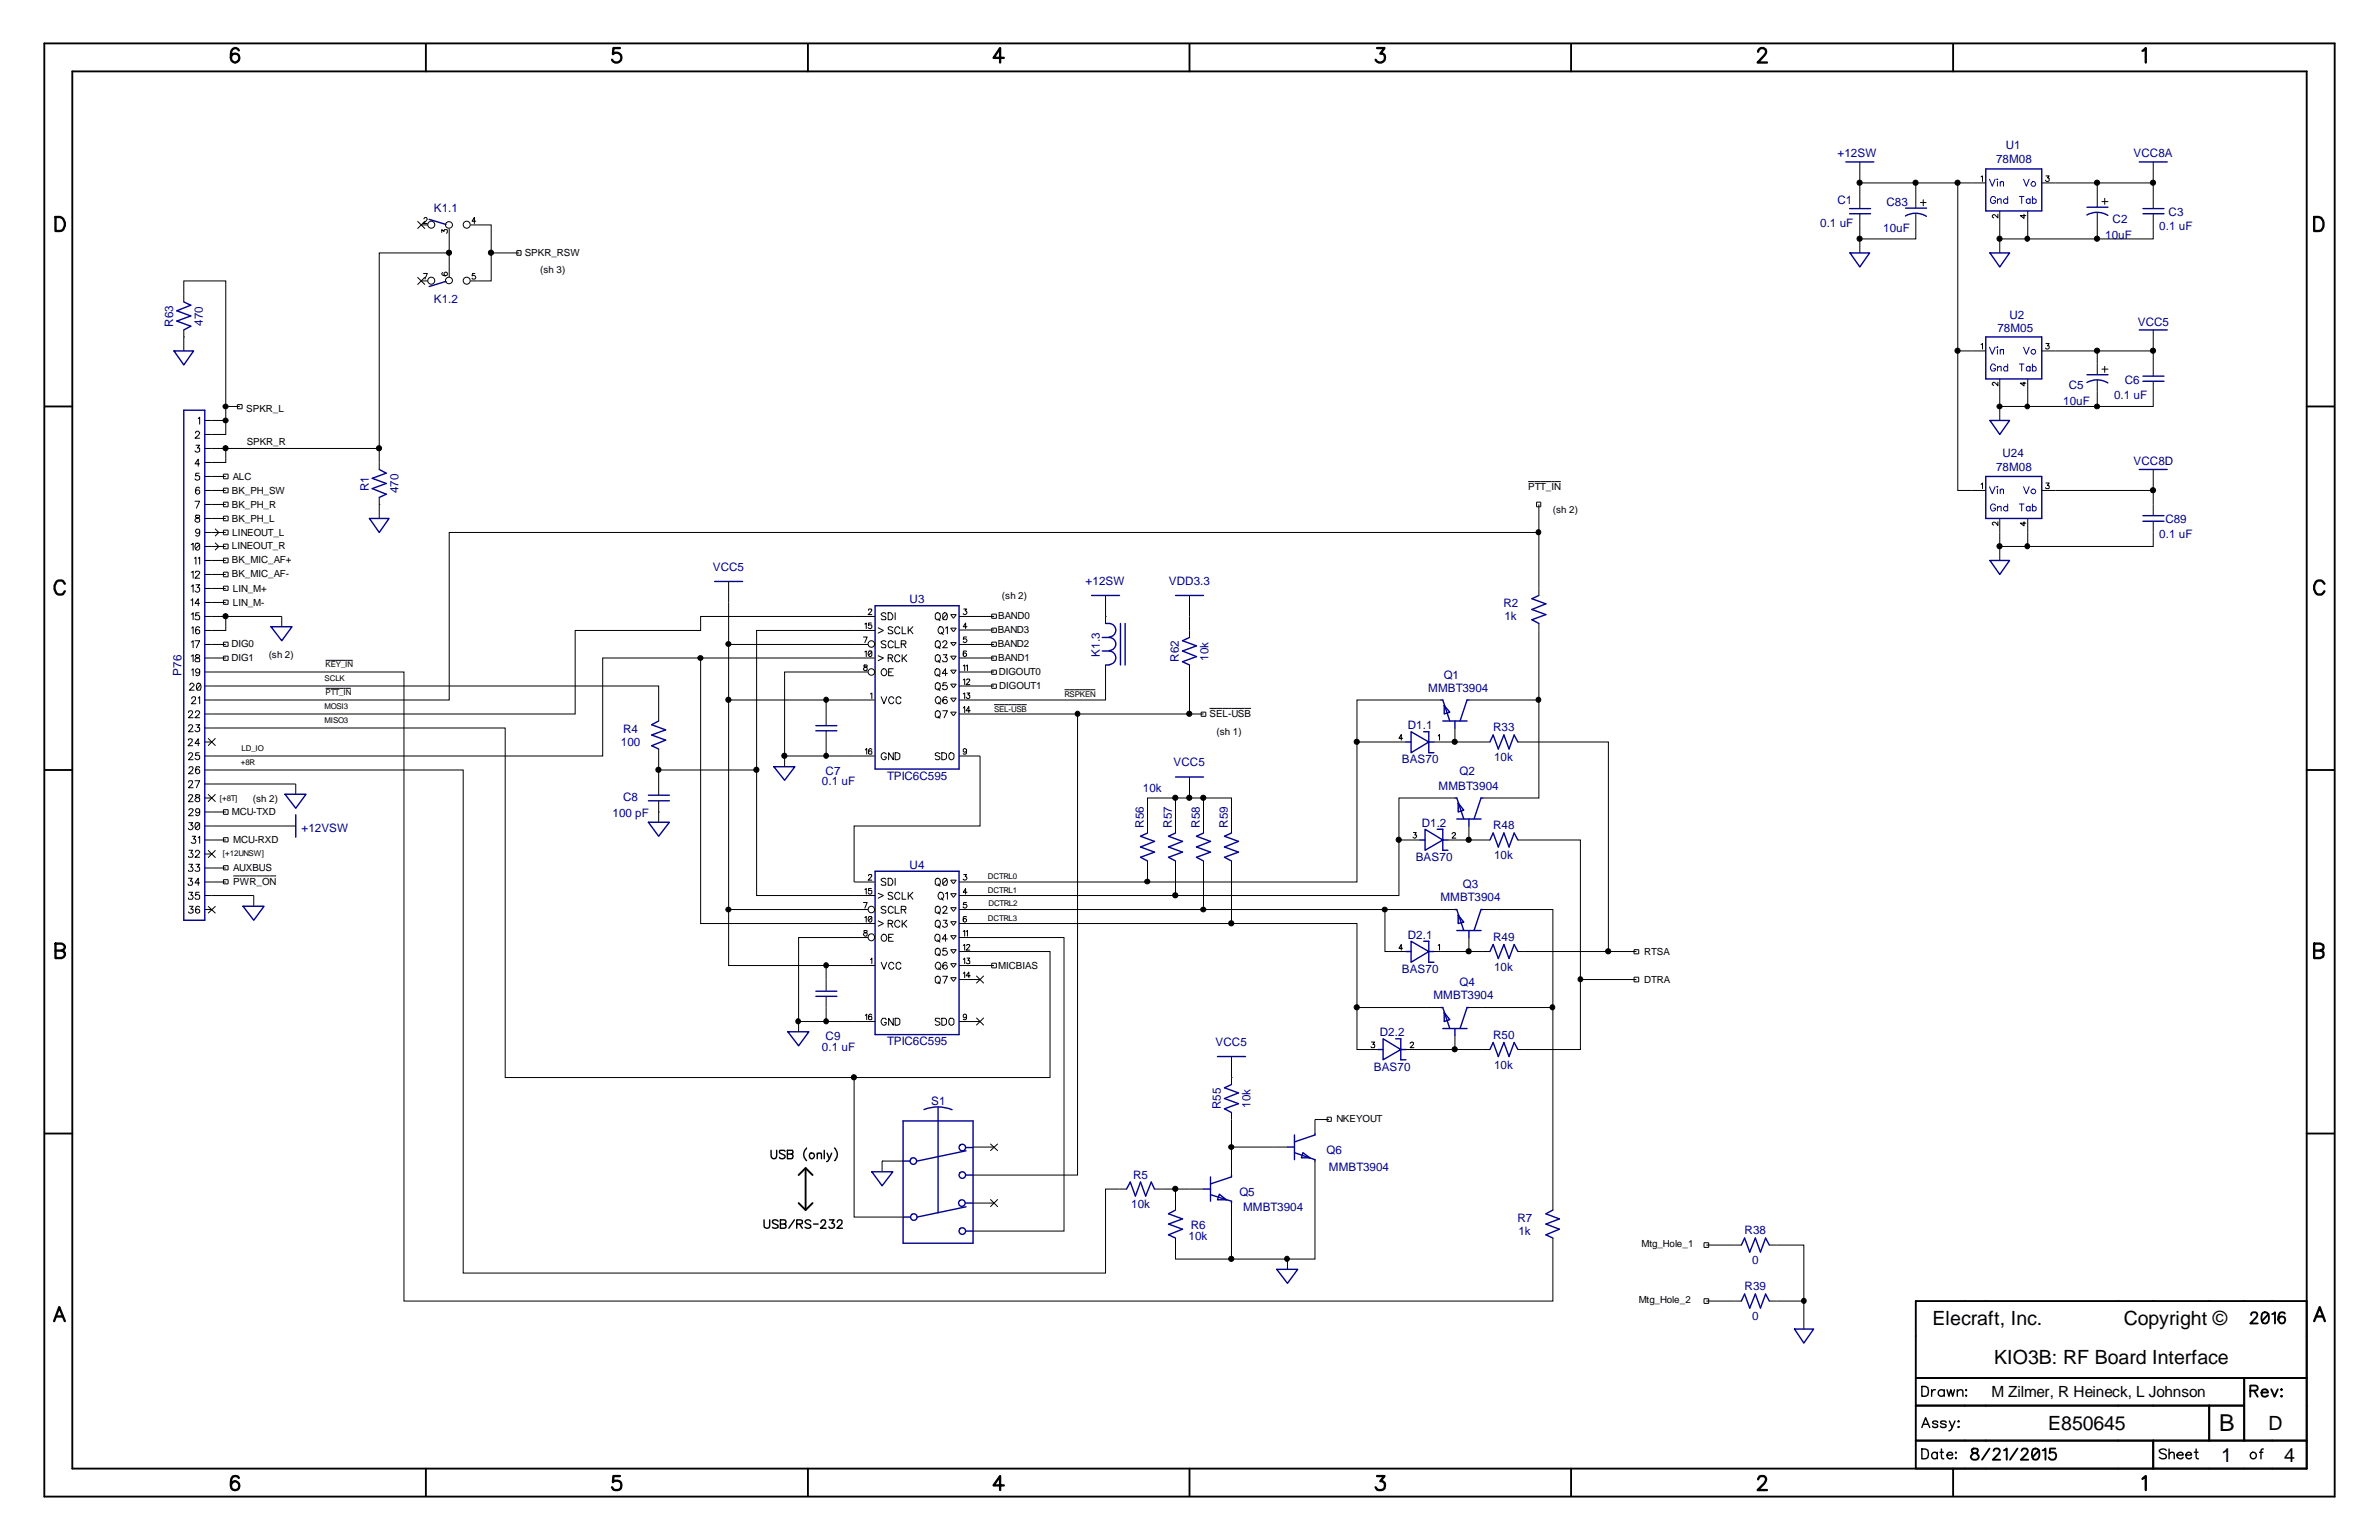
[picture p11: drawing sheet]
<svg xmlns="http://www.w3.org/2000/svg" width="432mm" height="279mm" viewBox="0 0 432 279" stroke-linecap="round" stroke-linejoin="round" font-family="sans-serif">
<defs><g id="words">
<text font-size="4.2" x="402.8" y="259.7">B</text>
<g font-size="3.6">
<text x="350.8" y="240.5">Elecraft, Inc.</text>
<text x="385.5" y="240.5">Copyright ©</text>
<text x="361.9" y="247.4">KIO3B: RF Board Interface</text>
<text x="371.8" y="259.4">E850645</text>
<text x="411.7" y="259.4">D</text>
<text x="403.2" y="265.2">1</text>
<text x="414.6" y="265.2">4</text>
</g>
<text font-size="2.8" x="361.4" y="253.5">M Zilmer, R Heineck, L Johnson</text>
<g font-size="2.1" fill="#000096">
<text x="333.5" y="28.4">+12SW</text>
<text x="362.3" y="29.6">78M08</text>
<text x="364.1" y="27.1">U1</text>
<text x="387.3" y="28.5">VCC8A</text>
<text x="78.7" y="38.4">K1.1</text>
<text x="330.4" y="41.2">0.1 uF</text>
<text x="333.5" y="37">C1</text>
<text x="342.4" y="37.3">C83</text>
<text x="383.5" y="40.5">C2</text>
<text x="391.9" y="41.7">0.1 uF</text>
<text x="393.6" y="39.1">C3</text>
<text x="341.8" y="42.1">10uF</text>
<text x="382.1" y="43.3">10uF</text>
<text x="31.4" y="59.3" transform="rotate(-90 31.4 59.3)">R63</text>
<text x="36.8" y="59.1" transform="rotate(-90 36.8 59.1)">470</text>
<text x="78.7" y="54.9">K1.2</text>
<text x="364.7" y="57.8">U2</text>
<text x="388" y="59.1">VCC5</text>
<text x="362.5" y="60.2">78M05</text>
<text x="375.5" y="70.6">C5</text>
<text x="385.7" y="69.6">C6</text>
<text x="374.5" y="73.5">10uF</text>
<text x="383.7" y="72.4">0.1 uF</text>
<text x="363.5" y="82.9">U24</text>
<text x="67" y="89.1" transform="rotate(-90 67 89.1)">R1</text>
<text x="72.3" y="89.5" transform="rotate(-90 72.3 89.5)">470</text>
<text x="362.3" y="85.4">78M08</text>
<text x="387.3" y="84.3">VCC8D</text>
<text x="393" y="94.9">C89</text>
<text x="391.9" y="97.5">0.1 uF</text>
<text x="129.4" y="103.5">VCC5</text>
<text x="197" y="106.1">+12SW</text>
<text x="212.2" y="106.1">VDD3.3</text>
<text x="165.1" y="109.5">U3</text>
<text x="272.9" y="110.2">R2</text>
<text x="273" y="112.5">1k</text>
<text x="199.6" y="119.1" transform="rotate(-90 199.6 119.1)">K1.3</text>
<text x="219.4" y="119.9" transform="rotate(-90 219.4 119.9)">10k</text>
<text x="32.9" y="122.6" transform="rotate(-90 32.9 122.6)">P76</text>
<text x="214" y="120.1" transform="rotate(-90 214 120.1)">R62</text>
<text x="259.2" y="125.5">MMBT3904</text>
<text x="262" y="123.1">Q1</text>
<text x="112.7" y="135.3">100</text>
<text x="113.1" y="132.9">R4</text>
<text x="255.5" y="132.3">D1.1</text>
<text x="271" y="132.7">R33</text>
<text x="149.2" y="142.5">0.1 uF</text>
<text x="149.9" y="140.5">C7</text>
<text x="161" y="141.5">TPIC6C595</text>
<text x="207.4" y="143.7">10k</text>
<text x="213" y="139">VCC5</text>
<text x="254.4" y="138.5">BAS70</text>
<text x="261.1" y="143.3">MMBT3904</text>
<text x="264.9" y="140.5">Q2</text>
<text x="271.2" y="138.1">10k</text>
<text x="111.2" y="148.3">100 pF</text>
<text x="113.1" y="145.4">C8</text>
<text x="54.7" y="150.9">+12VSW</text>
<text x="207.6" y="150.2" transform="rotate(-90 207.6 150.2)">R56</text>
<text x="212.7" y="150.2" transform="rotate(-90 212.7 150.2)">R57</text>
<text x="217.8" y="150.2" transform="rotate(-90 217.8 150.2)">R58</text>
<text x="222.8" y="150.2" transform="rotate(-90 222.8 150.2)">R59</text>
<text x="258.1" y="150">D1.2</text>
<text x="271" y="150.5">R48</text>
<text x="271.2" y="155.8">10k</text>
<text x="165.1" y="157.6">U4</text>
<text x="257" y="156.2">BAS70</text>
<text x="265.5" y="161.1">Q3</text>
<text x="261.5" y="163.5">MMBT3904</text>
<text x="255.5" y="170.3">D2.1</text>
<text x="271" y="170.8">R49</text>
<text x="254.4" y="176.5">BAS70</text>
<text x="264.9" y="178.9">Q4</text>
<text x="271.2" y="176.1">10k</text>
<text x="260.2" y="181.3">MMBT3904</text>
<text x="149.2" y="190.7">0.1 uF</text>
<text x="149.9" y="188.7">C9</text>
<text x="161" y="189.7">TPIC6C595</text>
<text x="220.6" y="189.7">VCC5</text>
<text x="250.4" y="188">D2.2</text>
<text x="271" y="188.5">R50</text>
<text x="249.3" y="194.2">BAS70</text>
<text x="271.2" y="193.9">10k</text>
<text x="169" y="200.4">S1</text>
<text x="221.6" y="201.3" transform="rotate(-90 221.6 201.3)">R55</text>
<text x="227" y="201" transform="rotate(-90 227 201)">10k</text>
<text x="240.8" y="209.3">Q6</text>
<text x="205.7" y="213.9">R5</text>
<text x="241.2" y="212.5">MMBT3904</text>
<text x="205.3" y="219.2">10k</text>
<text x="225" y="216.9">Q5</text>
<text x="225.6" y="219.8">MMBT3904</text>
<text x="275.4" y="221.7">R7</text>
<text x="215.7" y="225">10k</text>
<text x="216.2" y="222.9">R6</text>
<text x="275.6" y="224">1k</text>
<text x="316.7" y="223.9">R38</text>
<text x="318" y="229.4">0</text>
<text x="316.7" y="234.1">R39</text>
<text x="318" y="239.5">0</text>
</g>
<g font-size="1.8">
<text x="95.2" y="46.5">SPKR_RSW</text>
<text x="98" y="49.5">(sh 3)</text>
<text x="44.7" y="74.7">SPKR_L</text>
<text x="44.8" y="80.7">SPKR_R</text>
<text x="42.1" y="89.6">BK_PH_SW</text>
<text x="42.2" y="87">ALC</text>
<text x="277.4" y="89">PTT_IN</text>
<text x="42.1" y="94.7">BK_PH_L</text>
<text x="42.1" y="92.1">BK_PH_R</text>
<text x="281.9" y="93.1">(sh 2)</text>
<text x="42.1" y="99.7">LINEOUT_R</text>
<text x="42.2" y="97.2">LINEOUT_L</text>
<text x="42.1" y="104.7">BK_MIC_AF-</text>
<text x="42.1" y="102.2">BK_MIC_AF+</text>
<text x="42.2" y="107.4">LIN_M+</text>
<text x="42.2" y="109.9">LIN_M-</text>
<text x="181.2" y="112.4">BAND0</text>
<text x="181.9" y="108.6">(sh 2)</text>
<text x="42" y="120">DIG1</text>
<text x="42" y="117.4">DIG0</text>
<text x="48.8" y="119.5">(sh 2)</text>
<text x="181.1" y="114.9">BAND3</text>
<text x="181.1" y="117.4">BAND2</text>
<text x="181.2" y="120">BAND1</text>
<text x="181.3" y="122.5">DIGOUT0</text>
<text x="181.4" y="125.1">DIGOUT1</text>
<text x="219.5" y="130.1">SEL-USB</text>
<text x="220.8" y="133.3">(sh 1)</text>
<text x="42.1" y="147.8">MCU-TXD</text>
<text x="45.9" y="145.5">(sh 2)</text>
<text x="42.3" y="152.9">MCU-RXD</text>
<text x="42.3" y="160.5">PWR_ON</text>
<text x="42.3" y="158">AUXBUS</text>
<text x="298.4" y="173.2">RTSA</text>
<text x="181.2" y="175.8">MICBIAS</text>
<text x="298.4" y="178.3">DTRA</text>
<text x="242.6" y="203.6">NKEYOUT</text>
<text x="297.9" y="226.3">Mtg_Hole_1</text>
<text x="297.4" y="236.5">Mtg_Hole_2</text>
</g>
<g font-size="1.4">
<text x="58.9" y="123.6">SCLK</text>
<text x="59.1" y="121.1">KEY_IN</text>
<text x="58.9" y="128.7">MOSI3</text>
<text x="58.9" y="131.2">MISO3</text>
<text x="59.1" y="126.2">PTT_IN</text>
<text x="180.4" y="129.1">SEL-USB</text>
<text x="193.2" y="126.4">RSPKEN</text>
<text x="43.9" y="136.3">LD_IO</text>
<text x="43.7" y="138.8">+8R</text>
<text x="39.9" y="145.3">[+8T]</text>
<text x="40.5" y="155.4">[+12UNSW]</text>
<text x="179.3" y="159.4">DCTRL0</text>
<text x="179.3" y="162">DCTRL1</text>
<text x="179.3" y="167">DCTRL3</text>
<text x="179.4" y="164.3">DCTRL2</text>
</g>
</g></defs>
<path d="M0 0h431.8v279.4h-431.8z" fill-rule="evenodd" fill="#fff" stroke="#fff" stroke-width=".34"/>
<g fill="none" stroke="#000" stroke-width=".18">
<path d="M77 39.7l.1-.2h.2l.3 .3-.7 .8h.7M337.6 29.4v8.4M337.6 38.8v7.1M337.6 33.2h22.8M347.7 38.7v4.6h-10.1M347.7 33.2v4.6M348.6 36.7h1M349.1 36.2v1.1M355.3 33.2v30.5h5.1M359.6 32.1l.2-.2v1M362.6 38.9v.6l-.6-.6a.28 .28 0 0 0-.3 .2 .28 .28 0 0 0 .1 .4h.1M363 38.3v7.6"/>
<path d="M367.4 38.9v.7l-.7-.5h1M368 38.3v5h-5M370.6 33.2h10.1v4.4M371.3 31.9h.6l-.3 .4a.34 .34 0 0 1 .3 .3 .34 .34 0 0 1-.3 .3 .34 .34 0 0 1-.3-.2M380.7 38.5v4.8h-12.7M380.7 33.2h10.1v4.6M381.5 36.6h1.1M382 36v1.1M390.8 38.8v4.5h-10.1M390.8 33.2h.1M390.8 29.4v3.8M33.4 54.8v-3.8h7.6v25.3"/>
<path d="M33.4 59.9v3.8M75.8 40.1l1.3 1.4M75.8 50.3l1.3 1.3M76.5 40.8h1.1M76.5 51h1.1M76.9 49.6h.7l-.5 1M77.1 40.1l-1.3 1.4M77.1 50.3l-1.3 1.3M80.2 42.2v-.5l.4 .3a.31 .31 0 0 1 .4-.3 .31 .31 0 0 1 .2 .4l-.2 .2M80.3 49.4l-.1 .2a.53 .53 0 0 0 .5 .4 .53 .53 0 0 0 .5-.3v-.2a.32 .32 0 0 0-.5 0 .32 .32 0 0 0 .2 .5M81.5 41.5v4.4h-12.7v35.5M81.5 45.9v4.4"/>
<path d="M85.4 40.8h3.8v10.2h-3.8M86.2 49.6h-.4l-.1 .4a.39 .39 0 0 1 .5 0 .39 .39 0 0 1 0 .6 .39 .39 0 0 1-.5-.1M86.4 40.1h-.7l.4-.6v1.1M89.2 45.9h5M93.8 45.5h.8v.8h-.8zM390.8 59.9v3.8M33.4 61.1h.1M35.5 78.6l.2-.4h.3l.2 .3-.1 .4-.7 .6h.8M36 75.9l.2-.2v1.3M37.2 76.3h3.8v2.5h-3.8M41 73.7h2.5M43.1 73.4h.8v.8h-.8z"/>
<path d="M355.3 63.7v25.3h5.1M359.6 62.5l.2-.2v1M362.6 69.3v.7l-.7-.7-.3 .2v.3l.3 .1M363 68.7v7.6M367.4 69.3v.7l-.7-.5h1M368 68.7v5h-5M370.6 63.7h20.2v4.5M371.3 62.3h.6l-.3 .4h.3a.37 .37 0 0 1-.1 .6 .37 .37 0 0 1-.5-.1M380.7 68.9v4.8h-12.7M380.7 63.7v4.3M381.5 67h1.1M382 66.5v1.1"/>
<path d="M390.8 69.3v4.4h-10.1M390.8 63.7h.1M34.7 98.8l.4-.2v1.2M35.4 90.9h.8l-.6 1.3M35.6 80.8h.6l-.4 .5h.3a.46 .46 0 0 1 0 .7 .46 .46 0 0 1-.7-.2M35.6 93.5v.4l.3 .1a.4 .4 0 0 1 .3 .3 .4 .4 0 0 1-.2 .4h-.3l-.3-.2a.74 .74 0 0 1 .8-.6v-.4zM35.6 98.6h.5l.1 .2v.8l-.4 .2a.85 .85 0 0 1-.2-1.2zM36.2 85.9h-.6l-.1 .5a.45 .45 0 0 1 .7 0 .45 .45 0 0 1-.2 .7 .45 .45 0 0 1-.6-.2M36.2 84.2h-.8l.6-.9v1.3M36.2 88.6v-.1a.36 .36 0 0 0-.6 .1 .72 .72 0 0 0 .2 1.1 .41 .41 0 0 0 .5-.4 .41 .41 0 0 0-.4-.4 .41 .41 0 0 0-.4 .3M36.2 96.4a.39 .39 0 0 1-.5 .3 .39 .39 0 0 1-.2-.5 .39 .39 0 0 1 .6-.2l.1 .2v.8l-.3 .3-.3-.2M36.2 98.8l-.7 .8"/>
<path d="M37.2 81.4h3.8v2.5h-3.8M37.2 86.4h3.8M37.2 94.1h3.8M37.2 91.5h3.8M37.2 89h3.8M37.2 96.6h3.8M37.2 99.1h3.8M39 95.9l.7 .7-.7 .7M39 98.5l.7 .6-.7 .7M40.6 86h.8v.9h-.8zM40.6 88.6h.8v.8h-.8zM40.6 91.1h.8v.8h-.8z"/>
<path d="M40.6 93.6h.8v.9h-.8zM40.6 96.2h.8v.8h-.8zM40.6 98.7h.8v.9h-.8zM41 81.4h27.8v3.8M68.8 91.5h.1M68.8 90.3v3.8M277.4 87.4h5.9M278.9 91.1h.8v.8h-.8zM279.3 91.5v5.1M359.6 87.9l.2-.3v1M362.6 94.7v.6l-.6-.6a.27 .27 0 0 0-.3 .2 .27 .27 0 0 0 .2 .3M363 94.1v7.6"/>
<path d="M367.4 94.7v.7l-.7-.5h1M368 94.1v5M370.6 89h20.2v4.6M371.3 87.6h.6l-.3 .5a.31 .31 0 0 1 .3 .3 .31 .31 0 0 1-.4 .2h-.2v-.1M390.8 94.6v4.5h-27.8M390.8 89h.1M390.8 85.2v3.8M34.6 108.9h.2l.2-.3v1.3M34.7 103.8l.4-.2v1.3M34.7 106.3h.2l.2-.2v1.3M34.7 111.4h.2l.2-.2v1.2M34.7 116.5l.4-.3v1.3"/>
<path d="M34.7 119l.4-.2v1.3M34.8 114l.3-.3v1.3M35.3 101.3l.3-.2v1.3M35.4 116.2h.8l-.6 1.3M35.5 103.9l.1-.3h.5l.1 .2-.1 .4-.7 .7h.8M35.6 106.1h.6l-.4 .5a.45 .45 0 0 1 .4 .7 .45 .45 0 0 1-.8-.1M35.6 118.9l-.1 .2 .1 .2a.48 .48 0 0 1 .6 .3v.5h-.6l-.2-.3 .2-.4 .5-.1 .1-.3a.48 .48 0 0 0-.6-.1zM36 101.3l.2-.2v1.3M36.2 111.2h-.6l-.1 .6a.45 .45 0 0 1 .6 0 .45 .45 0 0 1-.1 .7 .45 .45 0 0 1-.6-.2M36.2 109.5h-.8l.6-.9v1.3M36.2 113.9v-.1a.36 .36 0 0 0-.6 .2 1.02 1.02 0 0 0 0 1h.2a.41 .41 0 0 0 .5-.4 .41 .41 0 0 0-.4-.4 .41 .41 0 0 0-.4 .4M37.2 111.8h3.8v2.6h-3.8"/>
<path d="M37.2 119.4h3.8M37.2 116.9h3.8M37.2 101.7h3.8M37.2 104.2h3.8M37.2 106.8h3.8M37.2 109.3h3.8M40.6 119h.8v.8h-.8zM40.6 101.3h.8v.8h-.8zM40.6 103.8h.8v.8h-.8zM40.6 106.3h.8v.8h-.8zM40.6 108.9h.8v.7h-.8zM40.6 116.5h.8v.8h-.8z"/>
<path d="M41 111.8h10.1v1.9M59.1 119.8h4.9M127.2 119.4h-17.8v17.8h-72.2M132.2 105.5v69.7h26.6M132.2 116.9h25.4M156.7 115.6h.7l-.4 1M157 118.3l.2-.2v1M157 113.2h.1l.1-.2v1M157.6 110.7a.3 .3 0 0 1 .3-.2 .3 .3 0 0 1 .3 .2l-.6 .8h.6M157.7 118.1h.5v.4a.38 .38 0 0 1-.2 .6 .38 .38 0 0 1-.4-.4zM158.2 113h-.6v.5a.36 .36 0 0 1 .6 0 .36 .36 0 0 1-.1 .5 .36 .36 0 0 1-.5-.1M158.2 118.3l-.6 .6"/>
<path d="M158.8 119.4h-31.6v48.2h31.6M158.8 111.8h-31.6v2.6h-22.8v15.1h-67.2M158.8 114.4h-21.5v48.1h21.5M159.3 119l1.1 .4-1.1 .5M159.3 113.9l1.1 .5-1.1 .5M160.8 111.4l-.1-.1a.48 .48 0 0 0-.8 .2l.9 .5-.1 .4h-.6l-.2-.1M160.8 116.4a.48 .48 0 0 0-.5-.2 .48 .48 0 0 0-.4 .4l.9 .5-.1 .4h-.6l-.2-.2M161.2 111.2h.4a.68 .68 0 0 1 .5 .6 .68 .68 0 0 1-.5 .6h-.4zM161.2 119.4h.7l.2-.4-.4-.2h-.5v1.3M161.6 119.4l.5 .7M162.1 113.9l-.2-.1a.48 .48 0 0 0-.7 .1l.1 .3 .5 .2 .3 .2-.2 .4h-.6l-.1-.2M162.1 116.6a.47 .47 0 0 0-.5-.4 .47 .47 0 0 0-.4 .6v.3a.49 .49 0 0 0 .4 .4 .49 .49 0 0 0 .5-.2"/>
<path d="M162.5 116.2v1.3h.7M162.5 111.2v1.2M163.3 119.1a.48 .48 0 0 0-.5-.3 .48 .48 0 0 0-.4 .5v.3a.5 .5 0 0 0 .4 .5 .5 .5 0 0 0 .5-.3M163.3 114a.48 .48 0 0 0-.5-.3 .48 .48 0 0 0-.4 .5v.4a.5 .5 0 0 0 .4 .4 .5 .5 0 0 0 .5-.3M163.6 116.8h.7l.1-.4-.2-.2h-.6v1.3M163.7 113.7v1.3h.7M163.7 118.8v1.3M164 116.8l.4 .7M164 119.4l.6 .7M164.6 118.8l-.9 .8M164.8 113.7v1.3M165.2 114.3l.5 .7"/>
<path d="M165.7 113.7l-.9 .9M169.8 111.3l.5-.1a.75 .75 0 0 1 0 1.2h-.3l-.2-.2zM169.8 116.4l.5-.2a.75 .75 0 0 1 0 1.3h-.3l-.2-.2zM169.8 119a.57 .57 0 0 1 .8 0 .57 .57 0 0 1 0 .8 .49 .49 0 0 1-.7 .2 .49 .49 0 0 1-.1-.7zM170.3 112.3l.3 .3M170.3 117.3l.3 .4M170.3 119.8l.3 .4M170.5 113.8a.58 .58 0 0 1 .8 .5 .58 .58 0 0 1-.8 .6l-.2-.2a.73 .73 0 0 1 .2-.9zM170.9 114.7l.3 .4M171.1 116.6l.3-.4 .4 .1 .1 .4-.8 .8h.9M171.2 118.8h.7l-.4 .5 .3 .1a.45 .45 0 0 1 0 .6 .45 .45 0 0 1-.7 0v-.2M171.3 111.3l.2-.1a.85 .85 0 0 1 .3 1.2h-.5l-.2-.1v-.9z"/>
<path d="M171.6 114l.4-.3v1.3M171.9 111.4l-.8 .9M172.6 119h1l-.5 .7zM172.6 114h1l-.5 .6zM172.6 111.5h1l-.5 .7zM172.6 116.6h1l-.5 .6zM174.1 111.8h6.3M174.1 119.4h6.3M174.1 116.9h6.3M174.1 114.3h6.3M174.9 110.5h.5l-.1 .3a.35 .35 0 0 1 .1 .6 .35 .35 0 0 1-.6-.1M175.4 115.6h-.5l-.1 .4a.37 .37 0 0 1 .6-.1 .37 .37 0 0 1 0 .6 .37 .37 0 0 1-.6-.1"/>
<path d="M175.4 118.2l-.5-.1-.1 .9a.32 .32 0 0 0 .5 0 .32 .32 0 0 0 0-.5 .32 .32 0 0 0-.5 .1v.2M175.5 113.7h-.7l.5-.7v1M180 119h.8v.8h-.8zM180 111.4h.8v.8h-.8zM180 114h.8v.7h-.8zM180 116.5h.8v.8h-.8zM200.7 111.8h.1M200.7 108v5.1M215.9 108v7.7M279.3 108v-11.4h-197.8v30.4h-44.3M279.3 113.1v13.9M34.2 129.3l.3-.4 .4 .1 .1 .3-.2 .3-.6 .6h.9"/>
<path d="M34.2 131.7l.3-.2 .4 .1 .1 .1-.2 .5-.6 .6h.9M34.2 134.3a.36 .36 0 0 1 .5-.3 .36 .36 0 0 1 .2 .5l-.8 .8h.9M34.2 136.8l.3-.2 .4 .1 .1 .1-.2 .4-.6 .6h.9M34.3 139.4l.2-.3h.4l.2 .3-.2 .4-.7 .6h.9M34.5 124.3l.2-.3h.3l.2 .2v.2l-.8 .8h.8M34.8 121.6l.3-.3v1.3M34.8 126.7l.3-.3 .4 .1v.4l-.8 .8h.9M35.5 129.3l.2-.4 .5 .1v.3l-.1 .3-.7 .6h.8M35.6 131.5h.6l-.4 .5h.3a.46 .46 0 0 1 0 .7 .46 .46 0 0 1-.7-.2M35.8 124a.36 .36 0 0 1 .6 .2l.1 .5-.2 .5h-.5l-.2-.5zM36 126.7l.2-.3v1.3M36.2 136.6h-.6l-.1 .5a.45 .45 0 0 1 .7 0 .45 .45 0 0 1-.2 .7 .45 .45 0 0 1-.6-.2"/>
<path d="M36.2 121.8a.37 .37 0 0 1-.4 .3 .37 .37 0 0 1-.3-.5 .37 .37 0 0 1 .6-.2l.1 .1v.6a.43 .43 0 0 1-.4 .5l-.2-.2M36.2 134.9h-.8l.6-.9v1.3M36.2 139.3v-.2h-.6v.3a.72 .72 0 0 0 .2 1 .4 .4 0 0 0 .4-.5 .4 .4 0 0 0-.6-.3l-.1 .4M36.4 124.2l-.7 .9M37.2 139.7h46.9v91.3h116.6v-15.3h3.8M37.2 132.1h54.5v63.4h63.3v25.3h8.9M37.2 124.5h82.3v6.3M37.2 121.9h36.1v114.2h208.6v-11.5M37.2 134.6h1.2M37.8 133.9l1.3 1.4M39.1 133.9l-1.3 1.4M59.1 124.9h4.6"/>
<path d="M119.5 135.9v8.4M119.5 139.7h17.8M132.2 127h26.6M142.4 137.2h.1M142.4 137.2v1.9M149.9 127v4.6M149.9 132.6v4.6M156.9 120.7l-.1 .2 .2 .1a.37 .37 0 0 1 .4 .2 .37 .37 0 0 1-.2 .5l-.4-.1-.1-.3 .2-.2 .4-.1 .1-.3zM157.1 136.1l.2-.3v1M157.6 121.9h-15.2v15.3h16.4M158 125.9l.2-.2v1M158.2 136l-.3-.2a.7 .7 0 0 0-.1 1 .32 .32 0 0 0 .4-.3 .32 .32 0 0 0-.4-.3l-.2 .3"/>
<path d="M159.9 126.4l.5 1.3 .6-1.3M160.1 121.5a.56 .56 0 0 1 .9 .5 .56 .56 0 0 1-.9 .4l-.1-.1a.72 .72 0 0 1 .1-.8zM160.9 136.8a.59 .59 0 0 0-1 .3 .59 .59 0 0 0 .8 .7l.2-.5h-.4M161.3 121.9h.5M162.1 121.3h-.8v1.3h.8M162.1 136.6v1.2l-.8-1.2v1.2M162.2 126.7a.52 .52 0 0 0-.8-.2 .52 .52 0 0 0 0 .8l.3 .4 .4-.1 .1-.3M162.5 136.6h.4a.53 .53 0 0 1 .4 .7 .44 .44 0 0 1-.4 .5h-.4zM163.5 126.7a.43 .43 0 0 0-.5-.3 .43 .43 0 0 0-.4 .5 .47 .47 0 0 0 .2 .7 .47 .47 0 0 0 .7-.3M169.8 121.5a.52 .52 0 0 1 .6-.1 .52 .52 0 0 1 .2 .7 .47 .47 0 0 1-.5 .5 .47 .47 0 0 1-.4-.5zM169.8 124a.57 .57 0 0 1 .8 .1 .57 .57 0 0 1 0 .8 .49 .49 0 0 1-.7 .2 .49 .49 0 0 1-.1-.7zM169.8 129.1a.54 .54 0 0 1 .8 0 .54 .54 0 0 1 0 .8 .43 .43 0 0 1-.5 .3 .43 .43 0 0 1-.3-.5z"/>
<path d="M169.9 126.6a.59 .59 0 0 1 .9 .2 .59 .59 0 0 1-.3 .8 .59 .59 0 0 1-.7-.3 .59 .59 0 0 1 .1-.7zM170.2 122.3l.4 .5M170.3 124.9l.3 .4M170.3 130l.3 .3M170.3 127.4l.4 .4M170.6 136.7h-.2a.48 .48 0 0 0-.6 0v.4l.6 .1 .2 .3a.48 .48 0 0 1-.4 .3 .48 .48 0 0 1-.4-.1M170.9 136.6h.5a.53 .53 0 0 1 .4 .7 .44 .44 0 0 1-.4 .5h-.5zM171.1 128.9h.9l-.6 1.3M171.8 123.9h-.6l-.1 .6a.48 .48 0 0 1 .6-.2 .48 .48 0 0 1 .3 .5 .58 .58 0 0 1-.9 .3v-.2M171.9 126.6l-.3-.2a.66 .66 0 0 0-.5 .6 .66 .66 0 0 0 .4 .7l.4-.2v-.4a.43 .43 0 0 0-.5-.2 .43 .43 0 0 0-.3 .4M172 122.2h-1l.6-.9v1.3M172.3 136.7a.58 .58 0 0 1 .7 .1 .58 .58 0 0 1 .1 .7 .47 .47 0 0 1-.5 .3 .47 .47 0 0 1-.4-.5z"/>
<path d="M172.6 121.6h1l-.5 .7zM172.6 124.1h1l-.5 .7zM172.6 129.2h1l-.5 .7zM172.6 126.7h1l-.5 .6zM174.1 137.2h3.8v12.7h-22.9v10.1h3.8M174.1 121.9h6.3M174.1 124.5h6.3M174.8 120.8l.3-.1v1M174.8 123.4l.3-.2v1M174.8 125.9l.3-.2v1M174.8 128.4l.3-.2v1.1M175.3 120.8l.3-.1v1"/>
<path d="M175.4 136.1v.2l-.2 .2a.34 .34 0 0 1-.4-.5 .34 .34 0 0 1 .6 0v.7l-.1 .1-.5-.1M175.4 123.4l.1-.2h.4l.1 .2-.7 .8h.7M175.5 125.7h.5l-.3 .4a.36 .36 0 0 1 .4 .3 .36 .36 0 0 1-.4 .4 .36 .36 0 0 1-.4-.3M176.1 128.9h-.8l.6-.7v1.1M180 124.1h.8v.8h-.8zM180 121.6h.8v.7h-.8zM180.4 127.8h6M193.2 125.1h5.6M195.6 129.5v83.7h-19M200.7 120.7v6.3h-26.6M215.9 120.7v8.8h-41.8M215.9 129.5h2.5"/>
<path d="M218 129.2h.9v.8h-.9zM219.5 128.5h7.6M246.3 134.6h8.9M254.6 133.9h-.7l.4-.6v1M260.3 134.6h3.8M261 133.5l.3-.2v1M261.5 127h-15.2v33h-72.2M264.1 134.6h6.3M264.1 132.1v2.5M266.6 127h12.7v17.8h-10.1M275.5 134.6h16.4v38h-16.4M34.2 141.9l.2-.3h.5l.1 .4-.2 .3-.6 .6h.9"/>
<path d="M34.2 144.4l.2-.2h.5l.1 .3-.8 1h.9M34.2 159.3h.7l-.4 .6h.2a.43 .43 0 0 1 .2 .6 .43 .43 0 0 1-.7 0l-.1-.1M34.3 147l.2-.3h.4l.2 .2-.2 .4-.7 .7h.9M34.3 149.3h.7l-.4 .4 .3 .1a.45 .45 0 0 1 0 .6 .45 .45 0 0 1-.7 0v-.1M34.3 154.3h.7l-.4 .5h.2a.44 .44 0 0 1 .1 .7 .44 .44 0 0 1-.7-.1M34.3 156.8h.7l-.4 .5h.2a.44 .44 0 0 1 .1 .7 .44 .44 0 0 1-.7-.1M34.9 151.7h.6l-.4 .5a.42 .42 0 0 1 .3 .7 .42 .42 0 0 1-.7-.1M35.4 141.6h.8l-.6 1.3M35.5 154.6l.2-.3h.3l.2 .2-.1 .4-.7 .6h.8M35.6 144.2v.4l.3 .1a.4 .4 0 0 1 .3 .3 .4 .4 0 0 1-.2 .5h-.3l-.3-.3a.74 .74 0 0 1 .8-.6v-.4zM35.6 149.3h.5l.1 .1v.9l-.4 .2a.85 .85 0 0 1-.2-1.2zM35.6 156.8h.6l-.4 .5h.3a.47 .47 0 0 1 0 .8 .47 .47 0 0 1-.7-.2"/>
<path d="M36 152l.2-.3v1.3M36.2 147.2a.39 .39 0 0 1-.5 .2 .39 .39 0 0 1-.2-.5 .39 .39 0 0 1 .6-.2l.1 .2v.8l-.3 .3-.3-.1v-.2M36.2 149.4l-.7 .9M37.2 149.9h16.5M37.2 157.5h3.8M37.2 152.4h3.8M37.2 142.2h16.5v1.9M37.2 147.3h3.8M37.2 144.8h1.2M37.2 154.9h1.2M37.8 144.1l1.3 1.4M37.8 154.3l1.3 1.3"/>
<path d="M39.1 144.1l-1.3 1.4M39.1 154.3l-1.3 1.3M40.6 146.9h.8v.8h-.8zM40.6 152h.8v.7h-.8zM40.6 157.1h.8v.7h-.8zM40.6 159.6h.8v.8h-.8zM42.3 158.9h7.8M119.5 147.3h.1M119.5 145.3v3.9M157.6 158.9a.3 .3 0 0 1 .3-.3 .3 .3 0 0 1 .3 .3l-.6 .8h.6M160.8 159.5a.48 .48 0 0 0-.5-.2 .48 .48 0 0 0-.4 .4l.9 .5-.1 .4h-.6l-.2-.2M161.2 159.3h.4a.68 .68 0 0 1 .5 .7 .68 .68 0 0 1-.5 .6h-.4z"/>
<path d="M162.5 159.3v1.3M169.8 159.5l.5-.2a.75 .75 0 0 1 0 1.3h-.3l-.2-.2zM171.1 159.6l.4-.3a.85 .85 0 0 1 .3 1.3h-.5l-.2-.2zM171.9 159.6l-.8 .8M172.6 159.7h1l-.5 .7zM174.9 158.7h.5l-.1 .3a.35 .35 0 0 1 .1 .6 .35 .35 0 0 1-.6-.1M208.3 156.2v3.8M213.4 144.8v6.3M213.4 156.2v6.3M215.9 144.8h-7.6v6.3M215.9 144.8h7.6v6.3M215.9 141v3.8"/>
<path d="M218.4 144.8v6.3M218.4 156.2v8.8M223.5 156.2v11.4M253.9 152.4h3.8M256.5 151h.5l-.2 .5a.32 .32 0 0 1 .4 .3 .32 .32 0 0 1-.5 .3l-.2-.2M262.8 152.4h3.8M263.6 151.3l.2-.3 .4 .1v.4l-.6 .6h.6M264.1 144.8h-10.2v17.7h-79.8M266.6 152.4h3.8M266.6 149.9v2.5M275.5 152.4h11.4v38h-11.4M34.3 161.9h.7l-.4 .5 .3 .1a.45 .45 0 0 1 0 .6 .45 .45 0 0 1-.7 0v-.2"/>
<path d="M34.4 164.4h.7l-.5 .5h.3a.46 .46 0 0 1 0 .8 .46 .46 0 0 1-.7-.3M36.2 161.9h-.6l-.1 .6a.45 .45 0 0 1 .7 0 .45 .45 0 0 1-.1 .7h-.2a.34 .34 0 0 1-.5-.3M36.2 160.2h-.8l.6-.9v1.3M36.2 164.6v-.1a.36 .36 0 0 0-.6 .2 .72 .72 0 0 0 .2 1 .41 .41 0 0 0 .5-.4 .41 .41 0 0 0-.4-.4 .41 .41 0 0 0-.4 .4M37.2 165h1.2M37.2 162.5h8.9v1.9M37.2 160h3.8M37.8 164.4l1.3 1.3M39.1 164.4l-1.3 1.3M132.2 165h25.4M149.9 175.2v4.5M156.7 163.7h.7l-.4 1.1"/>
<path d="M156.9 168.8l-.1 .2 .2 .2a.37 .37 0 0 1 .4 .2 .37 .37 0 0 1-.2 .4h-.2l-.3-.3 .2-.3h.4l.1-.3zM157 166.5l.2-.2v1M157 161.4l.2-.2v1M157.6 170.1h-12.7v15.2h13.9M157.7 166.3h.5v.4a.38 .38 0 0 1-.2 .6 .38 .38 0 0 1-.4-.4zM158 174.1l.2-.3v1M158.2 161.2h-.6v.4a.35 .35 0 0 1 .6 .1 .35 .35 0 0 1-.1 .5 .35 .35 0 0 1-.5-.2M158.2 166.5l-.6 .5M159.3 167l1.1 .6-1.1 .5M159.3 162.1l1.1 .4-1.1 .5M159.9 174.6l.5 1.3 .6-1.3M160.2 169.6a.58 .58 0 0 1 .8 .5 .58 .58 0 0 1-.8 .6l-.2-.2a.73 .73 0 0 1 .2-.9z"/>
<path d="M160.8 164.6a.48 .48 0 0 0-.5-.2 .48 .48 0 0 0-.4 .4l.3 .2 .6 .2a.34 .34 0 0 1-.3 .5l-.6-.2M161.2 167.6h.7l.2-.4-.4-.2h-.5v1.2M161.3 170.1h.5M161.6 167.6l.5 .6M162.1 162.1l-.2-.1a.48 .48 0 0 0-.7 .1l.1 .3 .5 .2 .3 .2-.2 .4h-.6l-.1-.2M162.1 164.8a.47 .47 0 0 0-.5-.4 .47 .47 0 0 0-.4 .5 .53 .53 0 0 0 .2 .7 .53 .53 0 0 0 .7-.2M162.1 169.5h-.8v1.3h.8M162.2 174.9a.52 .52 0 0 0-.8-.2 .52 .52 0 0 0 0 .8l.3 .4 .4-.1 .1-.3M162.5 164.4v1.3h.7M163.3 167.3a.48 .48 0 0 0-.5-.3 .48 .48 0 0 0-.4 .5 .53 .53 0 0 0 .2 .6 .53 .53 0 0 0 .7-.1M163.3 162.2a.48 .48 0 0 0-.5-.3 .48 .48 0 0 0-.4 .5v.3a.5 .5 0 0 0 .4 .4 .5 .5 0 0 0 .5-.2M163.5 174.9a.43 .43 0 0 0-.5-.3 .43 .43 0 0 0-.4 .5 .47 .47 0 0 0 .2 .6 .47 .47 0 0 0 .7-.2"/>
<path d="M163.6 165h.7l.1-.4-.2-.2h-.6v1.3M163.7 161.9v1.3h.7M163.7 167v1.2M164 165l.4 .7M164 167.6l.6 .6M164.6 167l-.9 .8M164.8 161.9v1.3M165.2 162.5l.5 .7M165.7 161.9l-.9 .8M169.8 169.7a.52 .52 0 0 1 .6-.1 .52 .52 0 0 1 .2 .7 .47 .47 0 0 1-.5 .5 .47 .47 0 0 1-.4-.5zM169.8 177.4a.57 .57 0 0 1 .9 .2 .57 .57 0 0 1-.7 .7 .68 .68 0 0 1-.2-.9zM169.8 164.6a.57 .57 0 0 1 .8 0 .57 .57 0 0 1 0 .8 .49 .49 0 0 1-.7 .2 .49 .49 0 0 1-.1-.7z"/>
<path d="M169.8 167.1a.57 .57 0 0 1 .8 .1 .57 .57 0 0 1 0 .8 .49 .49 0 0 1-.7 .2 .49 .49 0 0 1-.1-.7zM169.8 172.2a.54 .54 0 0 1 .8 0 .54 .54 0 0 1 0 .8 .43 .43 0 0 1-.5 .3 .43 .43 0 0 1-.3-.5zM169.9 174.8a.59 .59 0 0 1 .9 .1 .59 .59 0 0 1-.3 .9 .59 .59 0 0 1-.7-.3 .59 .59 0 0 1 .1-.7zM170.2 170.5l.4 .4M170.3 160.4l.3 .4M170.3 165.4l.3 .5M170.3 168l.3 .4M170.3 173.1l.3 .3M170.3 178.1l.3 .4M170.3 175.6l.4 .3M170.4 162.1a.59 .59 0 0 1 .9 .1 .59 .59 0 0 1-.3 .9 .59 .59 0 0 1-.7-.3 .59 .59 0 0 1 .1-.7zM170.9 162.9l.3 .4"/>
<path d="M171.1 164.8l.3-.4 .4 .1 .1 .3-.2 .3-.6 .6h.9M171.1 177.1h.9l-.6 1.3M171.2 167h.7l-.4 .5 .4 .1a.49 .49 0 0 1-.2 .6 .49 .49 0 0 1-.6-.1v-.1M171.6 162.1l.4-.2v1.3M171.8 172h-.6l-.1 .6a.48 .48 0 0 1 .7 0 .48 .48 0 0 1 0 .6l-.4 .1-.3-.1v-.1M171.9 174.8l-.3-.2a.66 .66 0 0 0-.5 .6 .66 .66 0 0 0 .4 .7l.4-.2v-.4a.43 .43 0 0 0-.5-.2 .43 .43 0 0 0-.3 .3M172 170.3h-1l.6-.8v1.3M172.6 172.3h1l-.5 .7zM172.6 162.1h1l-.5 .7zM172.6 164.7h1l-.5 .7zM172.6 167.2h1l-.5 .7zM172.6 169.8h1l-.5 .6z"/>
<path d="M172.6 174.8h1l-.5 .7zM172.6 177.4h1l-.5 .7zM174.1 167.6h72.2v15.2h15.2M174.1 172.6h16.5v22.9h-35.6M174.1 170.1h19v53.3h-16.5M174.1 165h90M174.1 177.7h3.8M174.1 175.2h6.3M174.8 169l.3-.2v1M174.8 171.5l.3-.1v1M174.8 174.1l.3-.3v1M174.8 176.6l.3-.2v1"/>
<path d="M175.3 169l.3-.2v1M175.4 163.7h-.5l-.1 .5a.39 .39 0 0 1 .6-.1 .39 .39 0 0 1 0 .6 .39 .39 0 0 1-.6 0v-.2M175.4 166.4l-.5-.1-.1 .8a.32 .32 0 0 0 .5 .1 .32 .32 0 0 0 0-.5 .32 .32 0 0 0-.5 .1v.2M175.4 171.5l.1-.1h.4l.1 .2-.7 .8h.7M175.5 161.9h-.7l.5-.7v1M175.5 173.8h.5l-.3 .4a.31 .31 0 0 1 .3 .4 .31 .31 0 0 1-.4 .2l-.3-.1M176.1 177h-.8l.6-.6v1M177.2 177l1.4 1.4M178.6 177l-1.4 1.4M180 174.8h.8v.8h-.8zM251.4 165v7.6h3.8M254.6 172h-.7l.4-.6v1"/>
<path d="M260.3 172.6h6.3M261 171.5l.3-.1v1M266.6 172.6h3.8M266.6 170.1v2.5M269.2 165h12.7v17.8h-15.3M286.9 177.7h10.1M291.9 172.6h5.1M296.6 177.3h.8v.8h-.8zM296.6 172.3h.8v.8h-.8zM144.9 185.3h.1M144.9 185.3v1.9M149.9 180.8v4.5"/>
<path d="M157.1 184.2l.2-.2v1M158.2 184.1l-.3-.1a.7 .7 0 0 0-.1 1 .32 .32 0 0 0 .4-.3 .32 .32 0 0 0-.4-.3l-.2 .3M160.9 185a.5 .5 0 0 0-.6-.3 .5 .5 0 0 0-.4 .5v.3a.47 .47 0 0 0 .5 .5 .47 .47 0 0 0 .5-.5h-.4M162.1 184.7v1.3l-.8-1.3v1.3M162.5 184.7h.4a.67 .67 0 0 1 .5 .7 .67 .67 0 0 1-.5 .6h-.4zM170.6 184.9l-.2-.2h-.6v.2v.3l.8 .4a.47 .47 0 0 1-.3 .4 .47 .47 0 0 1-.5-.2M170.9 184.7h.5a.67 .67 0 0 1 .4 .7 .67 .67 0 0 1-.4 .6h-.5zM172.3 184.9l.2-.2h.3a.68 .68 0 0 1 .4 .8 .68 .68 0 0 1-.6 .5l-.3-.2-.1-.3zM174.1 185.3h3.8M175.4 184.3v.2l-.2 .2a.34 .34 0 0 1-.4-.5 .34 .34 0 0 1 .6-.1v.7l-.1 .2-.5-.1M177.2 184.7l1.4 1.3M178.6 184.7l-1.4 1.3"/>
<path d="M223.5 195.5h.1M223.5 191.7v5.1M246.3 182.8v7.6h3.8M248.9 189.1h.6l-.3 .4a.31 .31 0 0 1 .3 .3 .31 .31 0 0 1-.4 .3h-.2l-.1-.2M255.2 190.4h8.9M255.9 189.3a.31 .31 0 0 1 .5-.2 .31 .31 0 0 1 .1 .5l-.6 .5h.7M264.1 190.4h6.3M264.1 187.9v2.5M281.9 182.8v36.7M160.1 210.7h.1M160.1 210.7v1.9M160.1 210.7h3.8"/>
<path d="M176.6 208.1h3.8M176.6 218.3h3.8M179.7 207.5l1.4 1.3M179.7 217.6l1.4 1.3M181.1 207.5l-1.4 1.3M181.1 217.6l-1.4 1.3M209.5 215.7h8.9M213.4 215.7v3.8M223.5 218.3v10.1h-10.1v-3.8M223.5 201.8v6.3M233.7 208.1h-10.2v5.1M238.7 210.7v17.7h-5"/>
<path d="M240.9 202.7h.7v.8h-.7zM241.2 203.1h-2.5v2.6M223.5 228.4h10.2M233.7 228.4v1.9M309.3 225.5h.8v.8h-.8zM309.3 235.6h.8v.9h-.8zM309.7 236.1h6.4M309.7 225.9h6.4M321.1 225.9h6.3v15.2M321.1 236.1h6.3"/>
<circle cx="78.3" cy="50.9" r=".64"/>
<circle cx="78.3" cy="40.8" r=".63"/>
<circle cx="81.5" cy="40.8" r=".62"/>
<circle cx="81.5" cy="50.9" r=".62"/>
<circle cx="84.7" cy="50.9" r=".64"/>
<circle cx="84.7" cy="40.8" r=".64"/>
<circle cx="158.2" cy="116.8" r=".59"/>
<circle cx="158.2" cy="121.9" r=".59"/>
<circle cx="158.1" cy="170.1" r=".61"/>
<circle cx="158.2" cy="165" r=".59"/>
</g>
<g fill="none" stroke="#000" stroke-width=".34">
<path d="M8 7.9h415.8v263.6h-415.8zM13.1 13h405.6v253.4h-405.6zM77.3 8v5M146.6 8v5M215.9 8v5M285.2 8v5M354.5 8v5M8.1 73.7h5M418.7 73.7h5M8.1 139.7h5M418.7 139.7h5M8.1 205.7h5"/>
<path d="M144.9 213.2l1.3-1.3 1.3 1.3M144.9 218.3l1.3 1.2 1.3-1.2M146.2 211.9v7.6M418.7 205.7h5M408.6 238.6l.2-.4 .6-.1a.56 .56 0 0 1 .3 .5 .56 .56 0 0 1-.3 .5l-1 1h1.4M410.7 238.2a.77 .77 0 0 1 1 .2 1.36 1.36 0 0 1-.5 1.7l-.5-.1a1.79 1.79 0 0 1 0-1.8zM411.7 238.4l-1.2 1.3M412.4 238.4l.5-.3v2M414.7 238.3a.57 .57 0 0 0-.5-.2 .57 .57 0 0 0-.5 .3 1.06 1.06 0 0 0 .5 1.7 .64 .64 0 0 0 .6-.9 .64 .64 0 0 0-1.1-.1l-.2 .3M418.7 236.1h-71v30.3M347.7 250h71M347.7 255h59.6"/>
<path d="M401 255v6.4M407.3 250v11.4M408.4 252.3l1.2-.1a.48 .48 0 0 0 .2-.5 .48 .48 0 0 0-.4-.3h-1v2M409.1 252.3l.7 1.1M410.5 252.6h1.1a.59 .59 0 0 0-.5-.6 .59 .59 0 0 0-.6 .6 .66 .66 0 0 0 .3 .8 .66 .66 0 0 0 .8-.2M412.2 252.1l.6 1.3 .6-1.3M414.1 252.1v.1zM414.1 253.2v.2zM77.3 266.4v5M146.6 266.4v5M215.9 266.4v5M285.2 266.4v5"/>
<path d="M347.7 261.4h71M354.5 266.4v5M358 262.9a.45 .45 0 0 0 .1 .7 .87 .87 0 0 1 1.1 .8 .75 .75 0 0 1-.9 .5 .75 .75 0 0 1-.6-.7 1.2 1.2 0 0 1 1.2-.7l.1-.4a.74 .74 0 0 0-1-.2zM361.1 262.8l-1.4 2M361.9 263.2l.1-.3 .6-.1a.56 .56 0 0 1 .4 .5 .56 .56 0 0 1-.3 .5l-1 1h1.4M363.7 263.1l.5-.3v2M366.2 262.8l-1.4 2M366.9 263.2l.2-.3 .6-.1a.56 .56 0 0 1 .4 .5 .56 .56 0 0 1-.3 .5l-1 1h1.3M369.1 262.9a.77 .77 0 0 1 1 .2 1.36 1.36 0 0 1-.5 1.7h-.5a1.79 1.79 0 0 1 0-1.9zM370.1 263.1l-1.2 1.3M370.8 263.1l.5-.3v2M373 262.8h-.9l-.1 .9a.7 .7 0 0 1 1.1 0 .7 .7 0 0 1-.2 1.1 .7 .7 0 0 1-1-.4"/>
<path d="M390.8 261.4v5"/>
</g>
<g fill="none" stroke="#000" stroke-width=".25">
<path d="M140 208.7v1a.51 .51 0 0 0 .5 .5 .51 .51 0 0 0 .5-.5v-1M142.5 208.9l-.2-.2h-.7a.36 .36 0 0 0 .1 .6l.8 .4a.55 .55 0 0 1-.4 .5 .55 .55 0 0 1-.6-.2M142.9 208.7h.9l.1 .4-.3 .3 .2 .1v.6l-.9 .1zM142.9 209.4h.7M146.4 208.3a1.53 1.53 0 0 0 0 2.3M148.3 209.5l.2-.3h.5l.1 1M148.3 209.2v1M149.6 208.7v1.5M150.1 209.2l.4 1-.2 .5h-.3M151 209.2l-.5 1M151.5 208.3a1.53 1.53 0 0 1 0 2.3M138.7 221.3v1.1l.1 .3 .3 .1a.46 .46 0 0 0 .6-.4v-1.1"/>
<path d="M141.2 221.6a.54 .54 0 0 0-.5-.3 .54 .54 0 0 0-.5 .4l.1 .2 .8 .3 .1 .2a.55 .55 0 0 1-.3 .5 .55 .55 0 0 1-.6-.1l-.1-.1M141.6 221.3l1 .1v.6l-.3 .1 .4 .2-.1 .5h-1zM141.6 222.1h.7M144.2 221.3l-1 1.5M144.6 222.1l.9-.1 .1-.5-.3-.2h-.7v1.5M145.1 222.1l.5 .7M147.2 221.6a.6 .6 0 0 0-1.1 0l.3 .4 .7 .2 .1 .5a.78 .78 0 0 1-1.1 0M147.7 222.1h.8M149 221.7l.3-.4 .5 .1 .1 .3-.2 .5-.8 .6h1M150.5 221.3h.9l-.4 .6a.49 .49 0 0 1 .5 .6 .49 .49 0 0 1-.7 .3l-.3-.2M152 221.7a.44 .44 0 0 1 .5-.4 .44 .44 0 0 1 .3 .6l-.9 .9h1M348.8 251.5h.6a.57 .57 0 0 1 .6 .7 1.08 1.08 0 0 1-.3 1l-.9 .1z"/>
<path d="M348.8 259l.7-1.8 .8 1.8M349.1 258.4h.8M350.6 252.1v1.2M351.3 252.1a.57 .57 0 0 0-.7 .5M351.7 258.1a.54 .54 0 0 0-.9 0l.2 .2 .6 .2 .1 .2a.54 .54 0 0 1-.9 0M352.9 252.4a.61 .61 0 0 0-.9-.1 .61 .61 0 0 0 0 .9 .61 .61 0 0 0 .9-.1M352.9 252.1v1.2M353.2 258.1a.6 .6 0 0 0-1 0 .99 .99 0 0 0 .9 .4l.1 .2a.6 .6 0 0 1-1 0M353.4 252.1l.3 1.2 .4-1.2 .3 1.2 .4-1.2M353.8 257.8l.5 1.2a.68 .68 0 0 1-.6 .6M354.8 257.8l-.5 1.2M355.3 252.5a.68 .68 0 0 1 .9-.3l.1 1.1"/>
<path d="M355.3 252.1v1.2M355.3 257.9h.3zM355.3 258.9h.3zM356.9 252.1v.2zM356.9 253.2v.1zM348.8 262.9h.6a.57 .57 0 0 1 .6 .7 1.08 1.08 0 0 1-.3 1l-.9 .1zM351.6 263.7a.57 .57 0 0 0-.8 0 .57 .57 0 0 0 0 .8 .57 .57 0 0 0 .8-.1M351.6 263.5v1.2M352.1 263.5h.6M352.4 262.9v1.4l.1 .3 .3 .1M353.4 264h1a.55 .55 0 0 0-.8-.5 .55 .55 0 0 0-.1 .9 .54 .54 0 0 0 .9 0M355 263.5v.2z"/>
<path d="M355 264.5v.2zM393.2 263.1a.75 .75 0 0 0-1.3 .2l.4 .4 .6 .1a.43 .43 0 0 1 .3 .3 .43 .43 0 0 1-.2 .5 .98 .98 0 0 1-1.1-.2M393.7 263.8l.4-.3 .4 .1 .1 1.1M393.7 262.9v1.8M395.1 264h1.1v-.2a.6 .6 0 0 0-.9-.1 .6 .6 0 0 0 0 .9 .6 .6 0 0 0 .9-.2M396.7 264h1.1a.55 .55 0 0 0-.8-.5 .55 .55 0 0 0-.2 .9 .54 .54 0 0 0 1 0M398.3 263.5h.6M398.6 262.9v1.4l.1 .3 .3 .1M410.1 263.5h.6M410.8 262.9l-.3 .1-.1 .2v1.5"/>
<circle cx="147.4" cy="209.7" r=".48"/>
<circle cx="409" cy="264.1" r=".59"/>
</g>
<g fill="#000" stroke="#000" stroke-width=".18">
<circle cx="337.5" cy="33.1" r=".47"/>
<circle cx="347.7" cy="33.1" r=".47"/>
<circle cx="355.3" cy="33.1" r=".47"/>
<circle cx="380.6" cy="33.1" r=".47"/>
<circle cx="390.8" cy="33.1" r=".47"/>
<circle cx="81.5" cy="45.8" r=".47"/>
<circle cx="89.1" cy="45.8" r=".47"/>
<circle cx="337.5" cy="43.3" r=".47"/>
<circle cx="362.9" cy="43.3" r=".47"/>
<circle cx="367.9" cy="43.3" r=".45"/>
<circle cx="380.6" cy="43.3" r=".47"/>
<circle cx="41" cy="76.3" r=".45"/>
<circle cx="41" cy="73.7" r=".45"/>
<circle cx="355.3" cy="63.6" r=".47"/>
<circle cx="362.9" cy="73.7" r=".45"/>
<circle cx="368" cy="73.7" r=".42"/>
<circle cx="380.6" cy="63.6" r=".47"/>
<circle cx="380.6" cy="73.7" r=".45"/>
<circle cx="390.8" cy="63.6" r=".47"/>
<circle cx="40.9" cy="81.3" r=".47"/>
<circle cx="68.8" cy="81.3" r=".47"/>
<circle cx="279.2" cy="96.6" r=".45"/>
<circle cx="362.9" cy="99.1" r=".47"/>
<circle cx="367.9" cy="99.1" r=".45"/>
<circle cx="390.8" cy="88.9" r=".47"/>
<circle cx="40.9" cy="111.8" r=".47"/>
<circle cx="127.1" cy="119.4" r=".45"/>
<circle cx="132.2" cy="116.8" r=".45"/>
<circle cx="119.5" cy="139.7" r=".47"/>
<circle cx="132.2" cy="127" r=".47"/>
<circle cx="137.3" cy="139.7" r=".47"/>
<circle cx="142.4" cy="137.1" r=".47"/>
<circle cx="149.9" cy="127" r=".45"/>
<circle cx="149.9" cy="137.1" r=".45"/>
<circle cx="195.6" cy="129.5" r=".45"/>
<circle cx="215.9" cy="129.5" r=".47"/>
<circle cx="246.3" cy="134.6" r=".47"/>
<circle cx="264" cy="134.6" r=".47"/>
<circle cx="279.2" cy="127" r=".45"/>
<circle cx="208.3" cy="159.9" r=".45"/>
<circle cx="213.3" cy="144.7" r=".47"/>
<circle cx="215.9" cy="144.7" r=".47"/>
<circle cx="218.4" cy="144.7" r=".47"/>
<circle cx="253.9" cy="152.4" r=".47"/>
<circle cx="266.6" cy="152.4" r=".47"/>
<circle cx="132.2" cy="165" r=".45"/>
<circle cx="149.9" cy="175.1" r=".45"/>
<circle cx="213.3" cy="162.4" r=".47"/>
<circle cx="218.4" cy="165" r=".45"/>
<circle cx="223.5" cy="167.5" r=".47"/>
<circle cx="251.4" cy="165" r=".45"/>
<circle cx="266.6" cy="172.6" r=".47"/>
<circle cx="286.8" cy="177.7" r=".45"/>
<circle cx="291.9" cy="172.6" r=".47"/>
<circle cx="144.8" cy="185.3" r=".45"/>
<circle cx="149.9" cy="185.3" r=".45"/>
<circle cx="155" cy="195.5" r=".47"/>
<circle cx="246.3" cy="182.8" r=".47"/>
<circle cx="264" cy="190.4" r=".47"/>
<circle cx="281.7" cy="182.8" r=".45"/>
<circle cx="213.3" cy="215.7" r=".47"/>
<circle cx="223.5" cy="208.1" r=".45"/>
<circle cx="223.5" cy="228.4" r=".47"/>
<circle cx="233.6" cy="228.4" r=".45"/>
<circle cx="327.4" cy="236" r=".45"/>
</g>
<g fill="none" stroke="#000096" stroke-width=".25">
<path d="M77.9 39.8l3 .9M335 29.4h5.1M335.7 37.8h3.8M335.7 38.8h3.8M345.8 39.2a3.8 3.8 0 0 1 3.8 0M345.9 37.8h3.8M360.4 30.6h10.2v7.7h-10.2zM378.8 39a3.8 3.8 0 0 1 3.8 .1M378.8 37.6h3.8M388.3 29.4h5.1M389 37.8h3.8M389 38.8h3.8"/>
<path d="M33.4 54.8l1.2 .6-2.5 1 2.5 .9-2.5 1 2.5 .9-1.2 .7M80.9 51.1l-3 .9M335.8 45.9h3.5l-1.7 2.5zM361.2 45.9h3.5l-1.7 2.5zM388.3 59.9h5.1M31.6 63.7h3.5l-1.7 2.5zM33.4 74.4h3.8v92.6h-3.8zM360.4 61.1h10.2v7.6h-10.2zM361.2 76.3h3.5l-1.7 2.5zM378.8 69.4a3.8 3.8 0 0 1 3.8 .1M378.8 68h3.8M389 68.2h3.8"/>
<path d="M389 69.2h3.8M67.1 94.1h3.5l-1.8 2.5zM68.8 85.2l1.3 .7-2.5 .9 2.5 .9-2.5 .9 2.5 1.1-1.3 .6M360.4 86.4h10.2v7.7h-10.2zM388.3 85.2h5.1M389 93.6h3.8M389 94.6h3.8M49.2 113.7h3.8l-1.9 2.5zM129.7 105.5h5.1M158.8 109.9h15.3v29.6h-15.3zM198.1 108h5.1M200.1 118.1h1.2a1.23 1.23 0 0 1 1.2 1.2 1.23 1.23 0 0 1-1.2 1.3"/>
<path d="M200.1 115.7h1.2a1.19 1.19 0 0 1 1.2 1.1 1.19 1.19 0 0 1-1.2 1.2M200.7 113.1a1.36 1.36 0 0 1 1.8 1.6 1.23 1.23 0 0 1-1.2 .9M203.4 113.1v7.6M204.2 113.1v7.6M213.4 108h5M215.9 115.7l-1.3 .5 2.6 1-2.6 .9 2.6 1-2.6 1 1.3 .6M279.3 108l-1.3 .6 2.6 1-2.6 1 2.6 .9-2.6 .9 1.3 .7M361.2 101.7h3.5l-1.7 2.5zM119.5 130.8l-1.2 .7 2.5 .9-2.5 .9 2.5 1-2.5 1 1.2 .6M140.5 139.1h3.8l-1.9 2.5zM148.1 131.7h3.8M148.1 132.6h3.8"/>
<path d="M200.7 120.7h.6M255.2 134.6h.9M256.1 132.8l3.2 1.8-3.2 2zM258.4 132.8h.9v3.8h1M259.3 134.6h1M261.5 127h.4l1.2 3.8M261.9 130.8h4.4M262.1 128l1 1.2-1 .3zM264.1 130.8v1.3M266.6 127h-.3l-1.3 3.8M270.4 134.6l.6-1.3 .9 2.6 1.1-2.6 .9 2.6 .9-2.6 .7 1.3M51.7 144.1h3.8l-1.8 2.5z"/>
<path d="M53.7 147.8v4.1M117.7 149.2h3.8l-2 2.5zM117.7 145.3h3.8M117.7 144.3h3.8M158.8 158.1h15.3v29.6h-15.3zM208.3 151.1l-1.3 .6 2.5 1-2.5 1 2.5 .9-2.5 .9 1.3 .7M213.4 141h5M213.4 151.1l-1.3 .6 2.5 1-2.5 1 2.5 .9-2.5 .9 1.3 .7M218.4 151.1l-1.2 .6 2.5 1-2.5 1 2.5 .9-2.5 .9 1.2 .7M223.5 151.1l-1.3 .6 2.6 1-2.6 1 2.6 .9-2.6 .9 1.3 .7M257.7 152.4h1M258.7 150.5l3.2 1.9-3.2 1.9z"/>
<path d="M260.9 150.5h1v3.8h.9M261.9 152.4h.9M264.1 144.8h.3l1.3 3.8M264.4 148.6h4.4M264.7 145.7l1 1.3-1 .3zM266.6 148.6v1.3M269.2 144.8h-.4l-1.3 3.8M270.4 152.4l.6-1.3 .9 2.6 1.1-2.6 .9 2.6 .9-2.6 .7 1.3M44.1 164.4h3.8l-1.8 2.6zM148.1 179.8h3.8M255.2 172.6h.9M256.1 170.8l3.2 1.8-3.2 2z"/>
<path d="M258.4 170.8h.9v3.8h1M259.3 172.6h1M264.1 165h.3l1.3 3.8M264.4 168.8h4.4M264.7 166l1 1.3-1 .3zM266.6 168.8v1.3M269.2 165h-.4l-1.3 3.8M270.4 172.6l.6-1.2 .9 2.5 1.1-2.5 .9 2.5 .9-2.5 .7 1.2M143 187.2h3.8l-1.9 2.5zM148.1 180.8h3.8M221 191.7h5.1M223.5 196.8l-1.3 .6 2.6 .9-2.6 1 2.6 .9-2.6 1 1.3 .6"/>
<path d="M250.1 190.4h.9M251 188.5l3.3 1.9-3.3 1.9zM253.3 188.5h1v3.8h.9M254.3 190.4h.9M261.5 182.8h.4l1.2 3.8M261.9 186.6h4.4M262.1 183.7l1 1.3-1 .3zM264.1 186.6v1.3M266.6 182.8h-.3l-1.3 3.8M270.4 190.4l.6-1.3 .9 2.6 1.1-2.6 .9 2.6 .9-2.6 .7 1.3M158.2 212.6h3.9l-2 2.5zM163.9 210.7h1.3"/>
<path d="M163.9 203.4h12.7v22.2h-12.7zM167.7 201.3a6.8 6.8 0 0 1 5.1 0M170.3 200.8v19.2M175.3 218.3h1.2M175.3 208.8l-8.8 1.9M175.3 213.2h1.3M175.3 208.2h1.3M175.3 218.9l-8.8 1.9M204.5 215.7l.6-1.2 1 2.5 .9-2.5 .9 2.5 1.1-2.5 .5 1.2M213.4 219.5l-1.3 .7 2.5 .9-2.5 1 2.5 .9-2.5 1 1.3 .6M218.4 215.7h1.3M219.7 216.7l3.8 1.2v.4"/>
<path d="M219.7 213.5v4.4M221.3 216.7l1.3 1h-1.6zM223.5 213.2v.3l-3.8 1.3M233.7 208.1h1.2M234.9 209.1l3.8 1.3v.3M234.9 205.9v4.5M236.5 209.1l1.2 1h-1.5zM238.7 205.7v.2l-3.8 1.3M281.9 219.5l-1.3 .7 2.4 .9-2.4 1 2.4 .9-2.4 1 1.3 .6M164 220.8h1.3M175.3 223.4h1.3M231.7 230.3h3.8l-1.8 2.5z"/>
<path d="M316.1 225.9l.6-1.3 .9 2.6 1-2.6 .9 2.6 1-2.6 .6 1.3M316.1 236.1l.6-1.3 .9 2.5 1-2.5 .9 2.5 1-2.5 .6 1.3M325.7 241.1h3.5l-1.8 2.6z"/>
<circle cx="165.8" cy="210.7" r=".59"/>
<circle cx="174.6" cy="218.3" r=".59"/>
<circle cx="174.7" cy="213.2" r=".59"/>
<circle cx="174.7" cy="208.2" r=".59"/>
<circle cx="165.9" cy="220.8" r=".59"/>
<circle cx="174.7" cy="223.4" r=".59"/>
</g>
<g fill="none" stroke="#000096" stroke-width=".18">
<path d="M361.1 32.5l.5 1.3 .5-1.3M362.2 36a.47 .47 0 0 0-.5-.4 .47 .47 0 0 0-.4 .6 .53 .53 0 0 0 .2 .6 .53 .53 0 0 0 .7-.1v-.3h-.3M362.5 32.5h.1zM362.5 36.3l.4-.2 .3 .1v.7M362.5 32.9v.9M362.5 36.1v.8M363.1 33.2l.2-.3 .3 .1v.8M363.1 32.9v.9M364.4 36.2a.43 .43 0 0 0-.6 0 .43 .43 0 0 0 0 .6 .43 .43 0 0 0 .6-.1M364.4 35.6v1.3M366.5 35.6h.9M366.9 35.6v1.3"/>
<path d="M367.3 32.5l.5 1.3 .5-1.3M368.5 36.2a.39 .39 0 0 0-.6 0 .39 .39 0 0 0 0 .6 .39 .39 0 0 0 .6-.1M368.5 36.1v.8M368.9 36.2a.39 .39 0 0 1 .6 0 .39 .39 0 0 1 0 .6 .39 .39 0 0 1-.6-.1M368.9 35.6v1.3M361.1 63l.5 1.3 .5-1.3M362.2 66.4a.43 .43 0 0 0-.7-.3 .66 .66 0 0 0-.2 .8 .66 .66 0 0 0 .7 .4l.2-.4h-.3M362.5 63h.1zM362.5 66.7l.4-.2h.3v.8M362.5 63.4v.9M362.5 66.5v.8M363.1 63.7l.1-.3h.4v.9"/>
<path d="M363.1 63.4v.9M364.4 66.7l-.2-.2a.41 .41 0 0 0-.5 .2 .41 .41 0 0 0 .1 .6 .41 .41 0 0 0 .6-.2M364.4 66v1.3M366.5 66h.9M366.9 66v1.3M367.3 63l.5 1.3 .5-1.3M368.5 66.7l-.1-.2a.39 .39 0 0 0-.5 .2 .39 .39 0 0 0 0 .5 .39 .39 0 0 0 .6-.1M368.5 66.5v.8M368.9 66.7l.1-.2a.39 .39 0 0 1 .5 .2 .39 .39 0 0 1-.1 .5 .39 .39 0 0 1-.5-.1M368.9 66v1.3M361.1 88.3l.5 1.3 .5-1.3M362.2 91.7a.59 .59 0 0 0-.9 0 .59 .59 0 0 0 .2 .9l.1 .1a.47 .47 0 0 0 .6-.5h-.3"/>
<path d="M362.5 88.3h.1zM362.5 92.1l.4-.2h.3v.8M362.5 88.7v.9M362.5 91.9v.8M363.1 89l.2-.3 .3 .1v.8M363.1 88.7v.9M364.4 92a.43 .43 0 0 0-.6 0 .43 .43 0 0 0 0 .6 .43 .43 0 0 0 .6-.1M364.4 91.4v1.3M366.5 91.4h.9M366.9 91.4v1.3M367.3 88.3l.5 1.3 .5-1.3M368.5 92a.39 .39 0 0 0-.6 0 .39 .39 0 0 0 0 .6 .39 .39 0 0 0 .6-.1"/>
<path d="M368.5 91.9v.8M368.9 92a.39 .39 0 0 1 .6 0 .39 .39 0 0 1 0 .6 .39 .39 0 0 1-.6-.1M368.9 91.4v1.3"/>
<circle cx="369.1" cy="33.4" r=".43"/>
<circle cx="369.1" cy="63.8" r=".43"/>
<circle cx="369.1" cy="89.1" r=".43"/>
</g>
<g fill="none" stroke="#000" stroke-width=".42">
<path d="M43.3 9.1a.68 .68 0 0 0-1.1-.2 2.48 2.48 0 0 0-.2 2 .78 .78 0 0 0 1.2 .2 .78 .78 0 0 0 0-1.2 .78 .78 0 0 0-1.2 .2l-.1 .4M112.5 8.7h-1.2v1.1a.9 .9 0 0 1 1.3 .1 .9 .9 0 0 1-.2 1.3 .9 .9 0 0 1-1.3-.4M182.2 10.5h-1.9l1.2-1.8v2.6M249.9 8.7h1.4l-.8 1a.81 .81 0 0 1 .9 .8 .81 .81 0 0 1-.7 .8 .87 .87 0 0 1-1-.5M319.1 9.4v-.2a.87 .87 0 0 1 1-.5 .77 .77 0 0 1 .1 1.4l-1.2 1.2h1.7M388.9 9.2l.6-.5v2.6M10.1 39.4a1.4 1.4 0 0 1 1.5 .7 1.4 1.4 0 0 1-.3 1.7l-1.2 .1zM420 39.4h.9a1.5 1.5 0 0 1 .4 2.4l-1.3 .1zM11.8 105.9l-.4-.5a.93 .93 0 0 0-1.3 .5 1.44 1.44 0 0 0 .6 2l.7-.1 .4-.5M421.9 105.9a.88 .88 0 0 0-.9-.6 .88 .88 0 0 0-.8 .6 1.44 1.44 0 0 0 .6 2 .92 .92 0 0 0 1.1-.6M10.1 171.2h1.1a.74 .74 0 0 1 .6 .8l-.3 .3-.3 .2a.69 .69 0 0 1 .4 1.1l-.4 .2h-1.1zM10.1 172.5h1.1"/>
<path d="M420 171.2h1.1l.4 .2a.54 .54 0 0 1 0 .9l-.4 .2 .4 .1a.74 .74 0 0 1 .1 1l-.5 .2h-1.1zM420 172.5h1.1M9.8 239.7l1-2.5 1 2.5M10.2 238.8h1.2M420 239.7l1-2.5 1 2.5M420.4 238.8h1.2M43.3 268.1a.85 .85 0 0 0-1.1-.2 2.75 2.75 0 0 0-.2 2.1 .78 .78 0 0 0 1.2 .2 .78 .78 0 0 0 0-1.2 .78 .78 0 0 0-1.2 .2l-.1 .3M112.5 267.8h-1.2v1.1a.88 .88 0 0 1 1.3 0 .88 .88 0 0 1-.3 1.4 .88 .88 0 0 1-1.2-.5M182.2 269.5h-1.9l1.2-1.7v2.5M249.9 267.8h1.4l-.8 .9a.74 .74 0 0 1 .9 .9 .89 .89 0 0 1-.8 .8 .89 .89 0 0 1-.9-.6M319.1 268.4l.3-.5 .7-.1a.62 .62 0 0 1 .4 .9l-.3 .5-1.2 1.1h1.7M388.9 268.3l.6-.5v2.5"/>
</g>
<use href="#words"/>
</svg>
